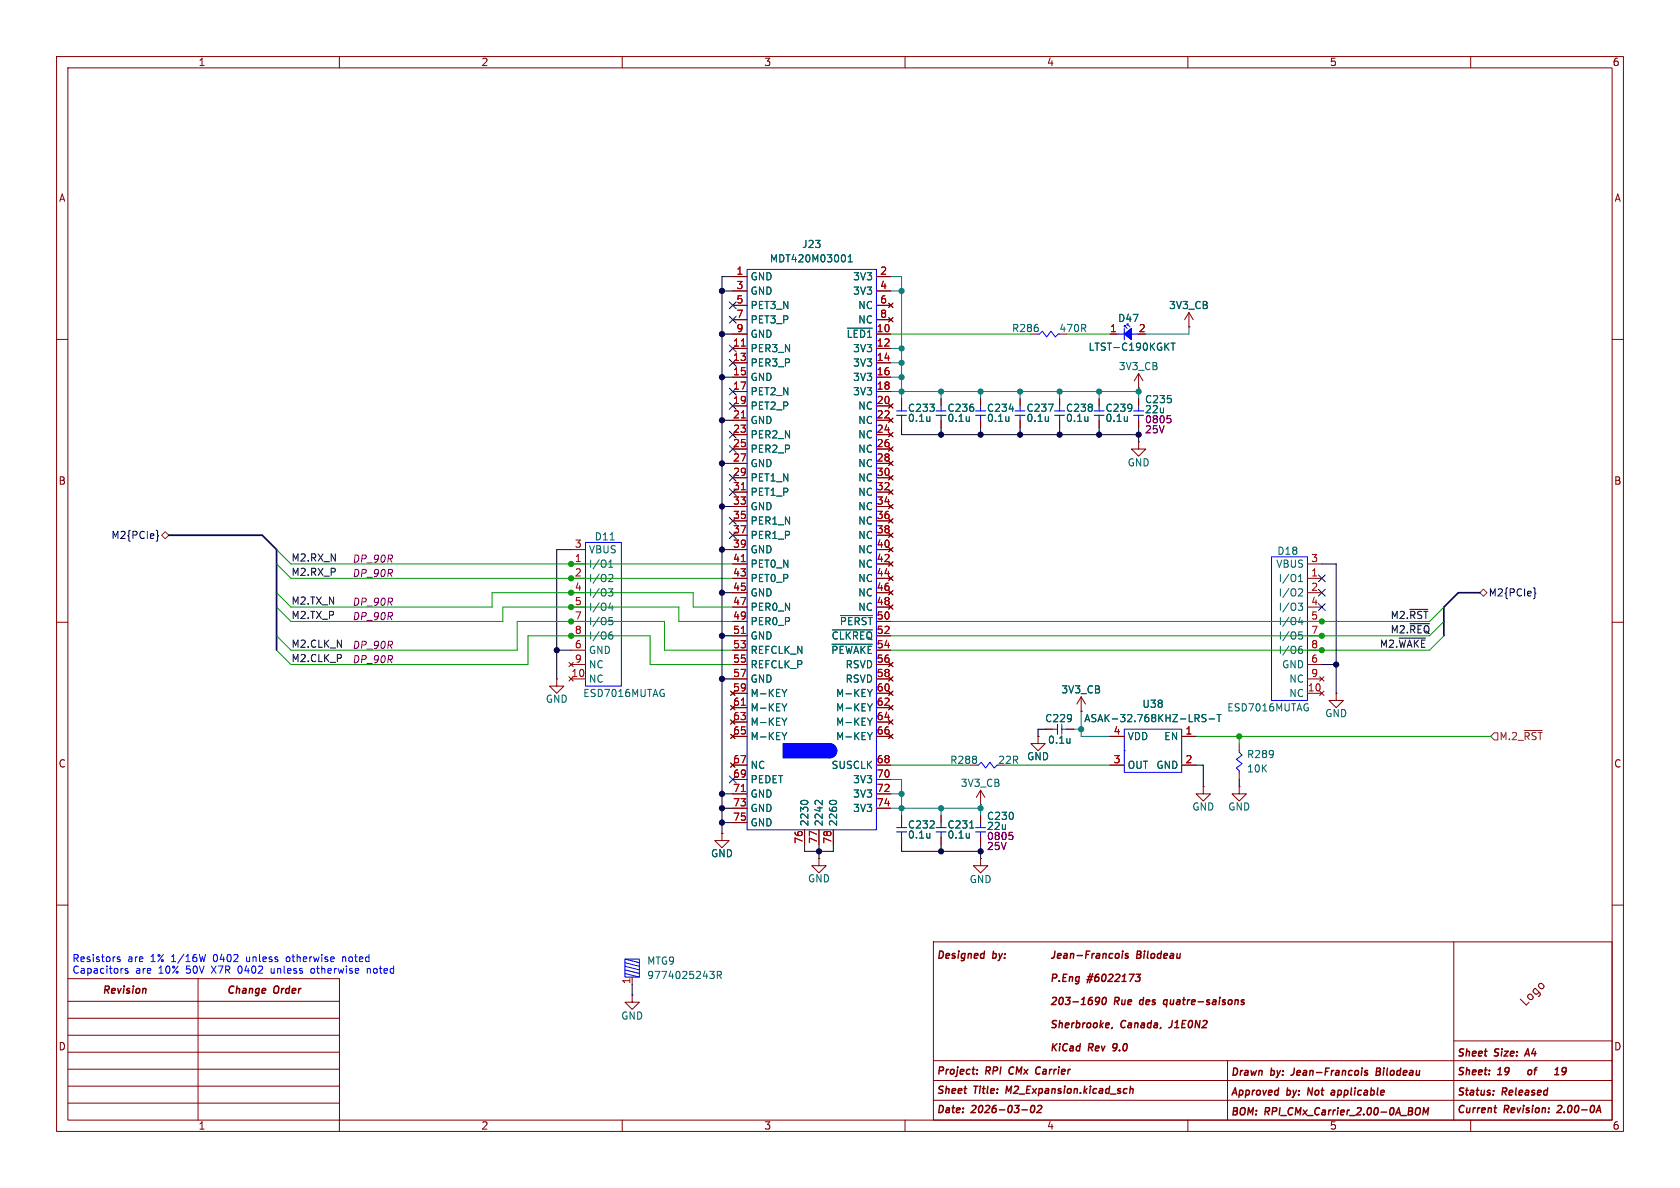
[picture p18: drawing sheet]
<svg xmlns="http://www.w3.org/2000/svg" width="297mm" height="210mm" viewBox="0 0 297 210" stroke-linecap="round" stroke-linejoin="round" font-family="sans-serif">
<defs><g id="words">
<text font-size="2.1" fill="#840000" x="269.7" y="178.2" transform="rotate(-45 269.7 178.2)">Logo</text>
<g font-size="1.8" fill="#840000">
<text x="35" y="11.9">1</text>
<text x="85" y="11.9">2</text>
<text x="135" y="11.9">3</text>
<text x="185" y="11.9">4</text>
<text x="235" y="11.9">5</text>
<text x="285" y="11.9">6</text>
<text x="10.3" y="35.9">A</text>
<text x="285.3" y="35.9">A</text>
<text x="10.3" y="85.9">B</text>
<text x="285.3" y="85.9">B</text>
<text x="10.3" y="135.9">C</text>
<text x="285.3" y="135.9">C</text>
<text x="18" y="176">Revision</text>
<text x="40" y="176">Change</text>
<text x="48.4" y="176">Order</text>
<text x="175.5" y="178">by: Jean-Francois</text>
<text x="206.2" y="178">P.Eng</text>
<text x="10.3" y="185.9">D</text>
<text x="285.3" y="185.9">D</text>
<text x="165.5" y="190.3">Project:</text>
<text x="174.3" y="190.3">RPI</text>
<text x="178.9" y="190.3">CMx</text>
<text x="184.1" y="190.3">Carrier</text>
<text x="217.5" y="190.5">Drawn</text>
<text x="224.7" y="190.5">by:</text>
<text x="228.9" y="190.5">Jean-Francois</text>
<text x="244.3" y="190.5">Bilodeau</text>
<text x="257.5" y="187.1">Sheet</text>
<text x="257.5" y="190.4">Sheet:</text>
<text x="264.2" y="187.1">Size:</text>
<text x="264.8" y="190.4">19</text>
<text x="270.3" y="187.1">A4</text>
<text x="271.7" y="190.4">of</text>
<text x="165.5" y="197.1">Date:</text>
<text x="165.5" y="193.7">Sheet</text>
<text x="171.8" y="197.1">2026-03-02</text>
<text x="172.2" y="193.7">Title:</text>
<text x="178.4" y="193.7">M2_Expansion.kicad_sch</text>
<text x="217.5" y="197.5">BOM:</text>
<text x="217.5" y="194">Approved</text>
<text x="223.6" y="197.5">RPI_CMx_Carrier_2.00-0A_BOM</text>
<text x="227.5" y="194">by:</text>
<text x="231.7" y="194">Not</text>
<text x="236.4" y="194">applicable</text>
<text x="257.5" y="197.1">Current</text>
<text x="257.5" y="194">Status:</text>
<text x="265.6" y="194">Released</text>
<text x="265.9" y="197.1">Revision:</text>
<text x="275.9" y="197.1">2.00-0A</text>
<text x="35" y="199.9">1</text>
<text x="85" y="199.9">2</text>
<text x="135" y="199.9">3</text>
<text x="185" y="199.9">4</text>
<text x="235" y="199.9">5</text>
<text x="285" y="199.9">6</text>
</g>
<g font-size="1.8" fill="#006464">
<text x="136" y="46.6">MDT420M03001</text>
<text x="141.7" y="44">J23</text>
<text x="132.6" y="49.8">GND</text>
<text x="132.6" y="52.3">GND</text>
<text x="150.7" y="49.8">3V3</text>
<text x="150.7" y="52.3">3V3</text>
<text x="132.6" y="54.8">PET3_N</text>
<text x="132.6" y="57.4">PET3_P</text>
<text x="132.6" y="59.9">GND</text>
<text x="149.6" y="59.9">~{LED1}</text>
<text x="151.6" y="54.8">NC</text>
<text x="151.6" y="57.4">NC</text>
<text x="178.8" y="58.9">R286</text>
<text x="187.2" y="58.9">470R</text>
<text x="197.6" y="57.1">D47</text>
<text x="206.6" y="54.8">3V3_CB</text>
<text x="132.6" y="62.5">PER3_N</text>
<text x="132.6" y="65">PER3_P</text>
<text x="150.7" y="62.5">3V3</text>
<text x="150.7" y="65">3V3</text>
<text x="192.3" y="62.2">LTST-C190KGKT</text>
<text x="197.7" y="65.6">3V3_CB</text>
<text x="132.6" y="67.5">GND</text>
<text x="132.6" y="70.1">PET2_N</text>
<text x="150.7" y="67.5">3V3</text>
<text x="150.7" y="70.1">3V3</text>
<text x="202.3" y="71.5">C235</text>
<text x="132.6" y="72.6">PET2_P</text>
<text x="132.6" y="75.2">GND</text>
<text x="132.6" y="77.7">PER2_N</text>
<text x="151.6" y="72.6">NC</text>
<text x="151.6" y="75.2">NC</text>
<text x="151.6" y="77.7">NC</text>
<text x="160.4" y="73">C233</text>
<text x="160.4" y="74.8">0.1u</text>
<text x="167.4" y="73">C236</text>
<text x="167.4" y="74.8">0.1u</text>
<text x="174.4" y="73">C234</text>
<text x="174.4" y="74.8">0.1u</text>
<text x="181.4" y="73">C237</text>
<text x="181.4" y="74.8">0.1u</text>
<text x="188.4" y="73">C238</text>
<text x="188.4" y="74.8">0.1u</text>
<text x="195.3" y="73">C239</text>
<text x="195.3" y="74.8">0.1u</text>
<text x="132.6" y="80.2">PER2_P</text>
<text x="132.6" y="82.8">GND</text>
<text x="151.6" y="80.2">NC</text>
<text x="151.6" y="82.8">NC</text>
<text x="199.3" y="82.7">GND</text>
<text x="132.6" y="85.3">PET1_N</text>
<text x="132.6" y="87.9">PET1_P</text>
<text x="151.6" y="85.3">NC</text>
<text x="151.6" y="87.9">NC</text>
<text x="105" y="95.7">D11</text>
<text x="132.6" y="90.4">GND</text>
<text x="132.6" y="92.9">PER1_N</text>
<text x="132.6" y="95.5">PER1_P</text>
<text x="151.6" y="90.4">NC</text>
<text x="151.6" y="92.9">NC</text>
<text x="151.6" y="95.5">NC</text>
<text x="104" y="98">VBUS</text>
<text x="104" y="100.6">I/O1</text>
<text x="132.6" y="100.6">PET0_N</text>
<text x="132.6" y="98">GND</text>
<text x="151.6" y="100.6">NC</text>
<text x="151.6" y="98">NC</text>
<text x="225.5" y="100.6">VBUS</text>
<text x="225.7" y="98.3">D18</text>
<text x="104" y="103.1">I/O2</text>
<text x="104" y="105.6">I/O3</text>
<text x="132.6" y="103.1">PET0_P</text>
<text x="132.6" y="105.6">GND</text>
<text x="151.6" y="103.1">NC</text>
<text x="151.6" y="105.6">NC</text>
<text x="226" y="103.1">I/O1</text>
<text x="226" y="105.6">I/O2</text>
<text x="104" y="108.2">I/O4</text>
<text x="104" y="110.7">I/O5</text>
<text x="104" y="113.3">I/O6</text>
<text x="132.6" y="108.2">PER0_N</text>
<text x="132.6" y="110.7">PER0_P</text>
<text x="132.6" y="113.3">GND</text>
<text x="146.9" y="113.3">~{CLKREQ}</text>
<text x="148.4" y="110.7">~{PERST}</text>
<text x="151.6" y="108.2">NC</text>
<text x="226" y="108.2">I/O3</text>
<text x="226" y="110.7">I/O4</text>
<text x="226" y="113.3">I/O5</text>
<text x="104" y="115.8">GND</text>
<text x="104" y="118.3">NC</text>
<text x="132.6" y="115.8">REFCLK_N</text>
<text x="132.6" y="118.3">REFCLK_P</text>
<text x="146.9" y="115.8">~{PEWAKE}</text>
<text x="149.4" y="118.3">RSVD</text>
<text x="226" y="115.8">I/O6</text>
<text x="226.6" y="118.3">GND</text>
<text x="96.4" y="124.4">GND</text>
<text x="103" y="123.4">ESD7016MUTAG</text>
<text x="104" y="120.9">NC</text>
<text x="132.6" y="120.9">GND</text>
<text x="132.6" y="123.4">M-KEY</text>
<text x="132.6" y="126">M-KEY</text>
<text x="147.7" y="123.4">M-KEY</text>
<text x="147.7" y="126">M-KEY</text>
<text x="149.4" y="120.9">RSVD</text>
<text x="187.5" y="122.8">3V3_CB</text>
<text x="201.9" y="125.3">U38</text>
<text x="216.9" y="126">ESD7016MUTAG</text>
<text x="227.8" y="120.9">NC</text>
<text x="227.8" y="123.4">NC</text>
<text x="132.6" y="128.5">M-KEY</text>
<text x="132.6" y="131">M-KEY</text>
<text x="147.7" y="128.5">M-KEY</text>
<text x="147.7" y="131">M-KEY</text>
<text x="184.7" y="127.9">C229</text>
<text x="185.2" y="131.7">0.1u</text>
<text x="191.6" y="127.9">ASAK-32.768KHZ-LRS-T</text>
<text x="199.3" y="131">VDD</text>
<text x="205.7" y="131">EN</text>
<text x="234.2" y="127">GND</text>
<text x="132.6" y="136.1">NC</text>
<text x="146.9" y="136.1">SUSCLK</text>
<text x="167.9" y="135.2">R288</text>
<text x="176.4" y="135.2">22R</text>
<text x="181.5" y="134.6">GND</text>
<text x="199.3" y="136.1">OUT</text>
<text x="204.3" y="136.1">GND</text>
<text x="220.4" y="134.2">R289</text>
<text x="220.4" y="136.8">10K</text>
<text x="132.6" y="138.7">PEDET</text>
<text x="132.6" y="141.2">GND</text>
<text x="132.6" y="143.7">GND</text>
<text x="150.7" y="138.7">3V3</text>
<text x="150.7" y="141.2">3V3</text>
<text x="150.7" y="143.7">3V3</text>
<text x="169.7" y="139.3">3V3_CB</text>
<text x="210.7" y="143.5">GND</text>
<text x="217" y="143.5">GND</text>
<text x="132.6" y="146.3">GND</text>
<text x="143.1" y="146.2" transform="rotate(-90 143.1 146.2)">2230</text>
<text x="145.6" y="146.2" transform="rotate(-90 145.6 146.2)">2242</text>
<text x="148.2" y="146.2" transform="rotate(-90 148.2 146.2)">2260</text>
<text x="160.4" y="146.7">C232</text>
<text x="160.4" y="148.4">0.1u</text>
<text x="167.4" y="146.7">C231</text>
<text x="167.4" y="148.4">0.1u</text>
<text x="174.4" y="145.1">C230</text>
<text x="125.6" y="151.7">GND</text>
<text x="142.7" y="156.2">GND</text>
<text x="171.3" y="156.3">GND</text>
<text x="114.3" y="170.7">MTG9</text>
<text x="114.3" y="173.3">9774025243R</text>
<text x="109.7" y="180.4">GND</text>
</g>
<g font-size="1.8" fill="#a90000">
<text x="130.1" y="48.6">1</text>
<text x="130.1" y="51.2">3</text>
<text x="130.1" y="53.7">5</text>
<text x="155.5" y="48.6">2</text>
<text x="155.5" y="51.2">4</text>
<text x="155.5" y="53.7">6</text>
<text x="130.1" y="56.3">7</text>
<text x="130.1" y="58.8">9</text>
<text x="154.9" y="58.8">10</text>
<text x="155.5" y="56.3">8</text>
<text x="196.1" y="58.8">1</text>
<text x="201.2" y="58.8">2</text>
<text x="129.5" y="61.3">11</text>
<text x="129.5" y="63.9">13</text>
<text x="154.9" y="61.3">12</text>
<text x="154.9" y="63.9">14</text>
<text x="129.5" y="66.4">15</text>
<text x="129.5" y="69">17</text>
<text x="129.5" y="71.5">19</text>
<text x="154.9" y="66.4">16</text>
<text x="154.9" y="69">18</text>
<text x="154.9" y="71.5">20</text>
<text x="129.5" y="74">21</text>
<text x="129.5" y="76.6">23</text>
<text x="154.9" y="74">22</text>
<text x="154.9" y="76.6">24</text>
<text x="129.5" y="79.1">25</text>
<text x="129.5" y="81.7">27</text>
<text x="154.9" y="79.1">26</text>
<text x="154.9" y="81.7">28</text>
<text x="129.5" y="84.2">29</text>
<text x="129.5" y="86.7">31</text>
<text x="129.5" y="89.3">33</text>
<text x="154.9" y="84.2">30</text>
<text x="154.9" y="86.7">32</text>
<text x="154.9" y="89.3">34</text>
<text x="129.5" y="91.8">35</text>
<text x="129.5" y="94.4">37</text>
<text x="154.9" y="91.8">36</text>
<text x="154.9" y="94.4">38</text>
<text x="101.5" y="96.9">3</text>
<text x="101.5" y="99.4">1</text>
<text x="101.5" y="102">2</text>
<text x="129.5" y="99.4">41</text>
<text x="129.5" y="102">43</text>
<text x="129.5" y="96.9">39</text>
<text x="154.9" y="99.4">42</text>
<text x="154.9" y="102">44</text>
<text x="154.9" y="96.9">40</text>
<text x="231.7" y="99.4">3</text>
<text x="231.7" y="102">1</text>
<text x="101.5" y="104.5">4</text>
<text x="101.5" y="107.1">5</text>
<text x="129.5" y="104.5">45</text>
<text x="129.5" y="107.1">47</text>
<text x="154.9" y="104.5">46</text>
<text x="154.9" y="107.1">48</text>
<text x="231.7" y="104.5">2</text>
<text x="231.7" y="107.1">4</text>
<text x="101.5" y="109.6">7</text>
<text x="101.5" y="112.1">8</text>
<text x="129.5" y="109.6">49</text>
<text x="129.5" y="112.1">51</text>
<text x="154.9" y="109.6">50</text>
<text x="154.9" y="112.1">52</text>
<text x="231.7" y="109.6">5</text>
<text x="231.7" y="112.1">7</text>
<text x="100.9" y="119.8">10</text>
<text x="101.5" y="114.7">6</text>
<text x="101.5" y="117.2">9</text>
<text x="129.5" y="114.7">53</text>
<text x="129.5" y="117.2">55</text>
<text x="129.5" y="119.8">57</text>
<text x="154.9" y="114.7">54</text>
<text x="154.9" y="117.2">56</text>
<text x="154.9" y="119.8">58</text>
<text x="231.7" y="114.7">8</text>
<text x="231.7" y="117.2">6</text>
<text x="231.7" y="119.8">9</text>
<text x="129.5" y="122.3">59</text>
<text x="129.5" y="124.8">61</text>
<text x="154.9" y="122.3">60</text>
<text x="154.9" y="124.8">62</text>
<text x="231.1" y="122.3">10</text>
<text x="129.5" y="127.4">63</text>
<text x="129.5" y="129.9">65</text>
<text x="154.9" y="127.4">64</text>
<text x="154.9" y="129.9">66</text>
<text x="196.8" y="129.9">4</text>
<text x="209.5" y="129.9">1</text>
<text x="129.5" y="135">67</text>
<text x="129.5" y="137.5">69</text>
<text x="154.9" y="135">68</text>
<text x="154.9" y="137.5">70</text>
<text x="196.8" y="135">3</text>
<text x="209.5" y="135">2</text>
<text x="129.5" y="140.1">71</text>
<text x="129.5" y="142.6">73</text>
<text x="154.9" y="140.1">72</text>
<text x="154.9" y="142.6">74</text>
<text x="129.5" y="145.2">75</text>
<text x="142" y="149.3" transform="rotate(-90 142 149.3)">76</text>
<text x="144.5" y="149.3" transform="rotate(-90 144.5 149.3)">77</text>
<text x="147.1" y="149.3" transform="rotate(-90 147.1 149.3)">78</text>
<text x="111.5" y="174.1" transform="rotate(-90 111.5 174.1)">1</text>
</g>
<g font-size="1.8" fill="#840084">
<text x="202.3" y="73.3">22u</text>
<text x="202.3" y="75">0805</text>
<text x="202.3" y="76.8">25V</text>
<text x="62.2" y="99.7">DP_90R</text>
<text x="62.2" y="107.3">DP_90R</text>
<text x="62.2" y="102.2">DP_90R</text>
<text x="62.2" y="109.8">DP_90R</text>
<text x="62.2" y="117.4">DP_90R</text>
<text x="62.2" y="114.9">DP_90R</text>
<text x="174.4" y="146.9">22u</text>
<text x="174.4" y="148.7">0805</text>
<text x="174.4" y="150.5">25V</text>
</g>
<g font-size="1.8" fill="#000084">
<text x="19.6" y="95.5">M2{PCIe}</text>
<text x="263.1" y="105.6">M2{PCIe}</text>
</g>
<g font-size="1.8" fill="#0f0f0f">
<text x="51.4" y="99.3">M2.RX_N</text>
<text x="51.4" y="101.9">M2.RX_P</text>
<text x="51.4" y="107">M2.TX_N</text>
<text x="51.4" y="109.5">M2.TX_P</text>
<text x="245.7" y="112">M2.~{REQ}</text>
<text x="245.7" y="109.5">M2.~{RST}</text>
<text x="51.4" y="117.1">M2.CLK_P</text>
<text x="51.4" y="114.6">M2.CLK_N</text>
<text x="243.8" y="114.6">M2.~{WAKE}</text>
</g>
<text font-size="1.8" fill="#725600" x="265" y="131">M.2_~{RST}</text>
<g font-size="1.8" fill="#0000c2">
<text x="12.7" y="170.3">Resistors</text>
<text x="12.7" y="172.3">Capacitors</text>
<text x="22.6" y="170.3">are</text>
<text x="24" y="172.3">are</text>
<text x="26.8" y="170.3">1%</text>
<text x="28.2" y="172.3">10%</text>
<text x="30.6" y="170.3">1/16W</text>
<text x="33.2" y="172.3">50V</text>
<text x="37.9" y="172.3">X7R</text>
<text x="38.2" y="170.3">0402</text>
<text x="42.7" y="172.3">0402</text>
<text x="44.2" y="170.3">unless</text>
<text x="48.8" y="172.3">unless</text>
<text x="51.5" y="170.3">otherwise</text>
<text x="56" y="172.3">otherwise</text>
<text x="61.6" y="170.3">noted</text>
<text x="66.2" y="172.3">noted</text>
</g>
</g></defs>
<g fill="none" stroke="#840000" stroke-width=".18">
<path d="M10 10h277v190h-277zM12 12h273v186h-273zM60 10v2M110 10v2M160 10v2M210 10v2M260 10v2M129.5 48.9h2.6M129.5 51.4h2.6M129.5 54h2.6M129.5 56.5h2.6M129.5 59.1h2.6"/>
<path d="M154.9 48.9h2.6M154.9 51.4h2.6M154.9 54h2.6M154.9 56.5h2.6M154.9 59.1h2.6M157.1 53.6l.8 .8M157.1 56.1l.8 .8M157.9 53.6l-.8 .8M157.9 56.1l-.8 .8M196.2 59.1h1.3M210.2 57.8h.1M210.2 55.2l-.8 1.3"/>
<path d="M210.2 55.2l.7 1.3M210.2 55.2v2.6M10 60h2M129.5 61.6h2.6M129.5 64.1h2.6M129.5 66.7h2.6M129.5 69.2h2.6M129.5 71.8h2.6M129.5 74.3h2.6M129.5 76.8h2.6M129.5 79.4h2.6M154.9 61.6h2.6"/>
<path d="M154.9 64.1h2.6M154.9 66.7h2.6M154.9 69.2h2.6M154.9 71.8h2.6M154.9 74.3h2.6M154.9 76.8h2.6M154.9 79.4h2.6M157.1 71.4l.8 .7M157.1 73.9l.8 .8M157.1 76.5l.8 .7M157.1 79l.8 .8M157.9 71.4l-.8 .7"/>
<path d="M157.9 73.9l-.8 .8M157.9 76.5l-.8 .7M157.9 79l-.8 .8M159.4 70.5v1.3M159.4 74.3v1.3M166.4 70.5v1.3M166.4 74.3v1.3M173.4 70.5v1.3M173.4 74.3v1.3M180.3 70.5v1.3M180.3 74.3v1.3M187.3 70.5v1.3"/>
<path d="M187.3 74.3v1.3M194.3 70.5v1.3M194.3 74.3v1.3M201.3 78.1v1.3h-1.3l1.3 1.2 1.3-1.2h-1.3M201.3 78.1h.1M201.3 68.6h.1M201.3 66l-.8 1.3M201.3 66l.8 1.3M201.3 66v2.6M201.3 70.5v1.3M201.3 74.3v1.3M285 60h2"/>
<path d="M101 97.2h2.5M101 99.7h2.5M129.5 97.2h2.6M129.5 99.7h2.6M129.5 81.9h2.6M129.5 84.5h2.6M129.5 87h2.6M129.5 89.5h2.6M129.5 92.1h2.6M129.5 94.6h2.6M154.9 97.2h2.6M154.9 99.7h2.6"/>
<path d="M154.9 81.9h2.6M154.9 84.5h2.6M154.9 87h2.6M154.9 89.5h2.6M154.9 92.1h2.6M154.9 94.6h2.6M157.1 99.3l.8 .8M157.1 81.5l.8 .8M157.1 84.1l.8 .7M157.1 86.6l.8 .8M157.1 89.2l.8 .7M157.1 91.7l.8 .8"/>
<path d="M157.1 94.2l.8 .8M157.1 96.8l.8 .7M157.9 99.3l-.8 .8M157.9 81.5l-.8 .8M157.9 84.1l-.8 .7M157.9 86.6l-.8 .8M157.9 89.2l-.8 .7M157.9 91.7l-.8 .8M157.9 94.2l-.8 .8M157.9 96.8l-.8 .7M231.1 99.7h2.6M10 110h2"/>
<path d="M100.6 117.1l.7 .8M101 102.2h2.5M101 104.8h2.5M101 107.3h2.5M101 109.9h2.5M101 112.4h2.5M101 114.9h2.5M101 117.5h2.5M101.3 117.1l-.7 .8M129.5 102.2h2.6M129.5 104.8h2.6M129.5 107.3h2.6"/>
<path d="M129.5 109.9h2.6M129.5 112.4h2.6M129.5 114.9h2.6M129.5 117.5h2.6M154.9 102.2h2.6M154.9 104.8h2.6M154.9 107.3h2.6M154.9 109.9h2.6M154.9 112.4h2.6M154.9 114.9h2.6M154.9 117.5h2.6M157.1 101.9l.8 .7"/>
<path d="M157.1 104.4l.8 .8M157.1 106.9l.8 .8M157.1 117.1l.8 .8M157.1 119.6l.8 .8M157.9 101.9l-.8 .7M157.9 104.4l-.8 .8M157.9 106.9l-.8 .8M157.9 117.1l-.8 .8M157.9 119.6l-.8 .8M231.1 102.2h2.6M231.1 104.8h2.6M231.1 107.3h2.6"/>
<path d="M231.1 109.9h2.6M231.1 112.4h2.6M231.1 114.9h2.6M231.1 117.5h2.6M233.3 119.6l.8 .8M234.1 119.6l-.8 .8M285 110h2M98.4 120v1.3h1.3l-1.3 1.3-1.2-1.3h1.2M98.4 120h.1M101 120h2.5M129.5 130.2h2.6M129.5 135.3h2.6"/>
<path d="M129.5 120h2.6M129.5 122.6h2.6M129.5 125.1h2.6M129.5 127.6h2.6M129.5 137.8h2.6M154.9 130.2h2.6M154.9 135.3h2.6M154.9 120h2.6M154.9 122.6h2.6M154.9 125.1h2.6M154.9 127.6h2.6M154.9 137.8h2.6"/>
<path d="M157.1 122.2l.8 .7M157.1 124.7l.8 .8M157.1 127.3l.8 .7M157.1 129.8l.8 .8M157.9 122.2l-.8 .7M157.9 124.7l-.8 .8M157.9 127.3l-.8 .7M157.9 129.8l-.8 .8M171.4 135.3h1.3M173.4 139.7v2.5M173.4 139.7l-.8 1.3M173.4 139.7l.7 1.3"/>
<path d="M183.5 130.2v1.2h1.3l-1.3 1.3-1.3-1.3h1.3M183.5 130.2h.1M184.8 128.9h1.3M188.6 128.9h1.3M191.1 125.7h.1M191.1 123.2l-.7 1.3M191.1 123.2l.8 1.3M191.1 123.2v2.5M196.2 130.2h2.6M196.2 135.3h2.6M208.9 130.2h2.6M208.9 135.3h2.6"/>
<path d="M212.7 139.1v1.2h1.3l-1.3 1.3-1.2-1.3h1.2M212.7 139.1h.1M219.1 139.1v1.2h-1.3l1.3 1.3 1.2-1.3h-1.2M219.1 139.1h.1M219.1 131.4v1.3M219.1 136.5v1.3M231.1 120h2.6M231.1 122.6h2.6M233.3 122.2l.8 .7M234.1 122.2l-.8 .7M236.2 122.6v1.2h-1.3l1.3 1.3 1.3-1.3h-1.3M236.2 122.6h.1"/>
<path d="M127.6 147.3v1.3h1.3l-1.3 1.3-1.2-1.3h1.2M127.6 147.3h.1M129.5 140.3h2.6M129.5 142.9h2.6M129.5 145.4h2.6M142.2 146.7v2.5M144.8 151.8v1.2h1.2l-1.2 1.3-1.3-1.3h1.3M144.8 151.8h.1M144.8 146.7v2.5M147.3 146.7v2.5M154.9 140.3h2.6M154.9 142.9h2.6"/>
<path d="M159.4 144.1v1.3M159.4 148v1.2M166.4 144.1v1.3M166.4 148v1.2M173.4 151.8v1.2h-1.3l1.3 1.3 1.2-1.3h-1.2M173.4 151.8h.1M173.4 142.2h.1M173.4 144.1v1.3M173.4 148v1.2M10 160h2M12 173h48v27M12 177h48"/>
<path d="M35 173v25M111.8 175.9v1.3h-1.3l1.3 1.2 1.2-1.2h-1.2M111.8 175.9h.1M111.8 172.7v1.3M165 166.5h120v31.5h-120zM257 166.5v31.5M285 160h2M12 180h48M12 183h48M12 186h48M12 189h48M12 192h48"/>
<path d="M12 195h48M110 198v2M160 198v2M165 194.5h120M165 191h120M165 187.5h120M210 198v2M217 187.5v10.5M257 184h28M260 198v2"/>
</g>
<g fill="none" stroke="#840000" stroke-width=".25">
<path d="M166.1 168.1a.63 .63 0 0 1 .7 .5 .63 .63 0 0 1-.3 .7l-.5 .1zM167.2 169l.7-.1-.1-.3h-.3l-.2 .1v.6h.4M168.9 168.6h-.3l-.3 .2 .5 .2v.3h-.5M169.5 168.6l-.1 .8M169.5 168.1v.2M170.6 168.6h-.5l-.2 .6 .2 .2 .4-.1M170.6 168.6l-.1 1-.3 .2h-.3M171.2 168.7l.2-.1h.3v.8M171.2 168.6l-.1 .8M172.3 169l.6-.1-.1-.3h-.3l-.2 .1v.6h.5M174 168.6h-.5l-.2 .6 .2 .2 .4-.1M174.1 168.1l-.2 1.3"/>
<path d="M175.6 168.6h.5v.6l-.3 .2-.3-.1M175.6 168.1l-.1 1.3M176.6 168.6l.2 .8M176.8 169.4l-.4 .4M177.2 168.6l-.4 .8M177.6 169.3v.1M177.7 168.6v.1M186.1 172.9l.6-.1 .1-.2v-.3l-.2-.1h-.4l-.2 1.3M186.5 168.1l-.2 1.1-.4 .2M187 169l.6-.1-.1-.3h-.3l-.2 .1v.6h.5M187.3 173.4v.1M188 172.8h.4"/>
<path d="M188.1 168.6h.5v.8M188.6 172.2h-.6l-.1 1.3h.6M188.7 168.9h-.5l-.2 .2 .2 .3 .4-.1M189.1 172.8l.2-.2 .3 .1v.8M189.1 172.6l-.1 .9M189.3 168.7l.2-.1h.3l-.1 .8M189.3 168.6l-.1 .8M190.4 168.9h1M190.8 172.7h-.5l-.2 .5 .2 .3 .4-.1M190.8 172.6l-.1 1.1-.3 .2h-.3M191.1 177.6h.8M191.2 176.7l.5-.4-.2 1.3"/>
<path d="M192 168.7h.4M192.1 173.2h.9M192.3 172.6h.9M192.7 168.1h-.6l-.2 1.3M192.8 172.1l-.6 1.6M193.1 176.3l-.4 .1a.88 .88 0 0 0-.1 1.2l.4-.1 .1-.5-.2-.2h-.2l-.3 .2M193.1 168.6l-.1 .8M193.2 172.1l-.6 1.6M193.5 168.6l-.4 .2M193.9 168.6h.5l-.1 .8M194.3 172.2l-.4 .1a.88 .88 0 0 0-.2 1.2l.5-.1 .1-.5-.2-.2h-.3l-.2 .2M194.4 176.9l-.3 .2h-.2l-.3-.2 .1-.3 .3-.3h.2l.2 .3a.96 .96 0 0 1-.5 1h-.2"/>
<path d="M194.4 168.9h-.4l-.2 .2 .1 .3 .4-.1M195 172.3l.3-.1a.75 .75 0 0 1-.3 1.3l-.2-.1v-.4zM195 176.4l.3-.1a.75 .75 0 0 1-.2 1.3l-.2-.1-.1-.4zM195 168.7l.2-.1h.3v.8M195 168.6l-.1 .8M196.1 172.3l.5-.1 .1 .1v.3l-.9 .9h.8M196.7 168.6h-.4l-.2 .6 .2 .2 .3-.1M197.1 177l.6-.1 .1-.2v-.3l-.2-.1h-.4l-.2 1.3M197.3 172.3l.5-.1 .1 .1 .1 .3-.9 .9h.7M197.3 168.7l.2-.1 .3 .1v.5l-.1 .1-.3 .1-.2-.1zM197.4 177l.3 .6M198.3 173.5h.8"/>
<path d="M198.4 176.7l-.1 .8 .3 .1 .2-.1M198.4 168.6l-.1 .8M198.4 172.6l.5-.4-.2 1.3M198.5 168.1v.2M198.9 176.7l-.1 .9M199.4 177.2l.6-.2v-.2l-.4-.1-.2 .2v.6h.5M199.5 168.6h-.3l-.3 .2 .5 .2v.3h-.5M199.6 172.2h.9l-.7 1.3M200.8 172.2h.8l-.5 .5 .4 .1-.1 .6-.2 .1-.5-.1M201 168.7h.4M201.1 168.1h.4l.2 .3-.3 .3 .3 .2v.3l-.3 .2h-.5zM202.1 176.8h-.5l-.2 .5 .3 .3 .3-.1"/>
<path d="M202.2 176.3l-.2 1.3M202.3 168.6l-.1 .8M202.4 168.1l-.1 .2M202.6 177.2l.6-.2v-.2l-.4-.1-.2 .2v.6h.5M203 168.1l-.2 1.1 .2 .2M203.6 168.7l.2-.1 .3 .1v.5l-.1 .1-.3 .1-.2-.1zM204.2 176.8l-.3-.1-.2 .3 .5 .2-.1 .3h-.4M205.3 168.6h-.5l-.2 .6 .2 .2 .4-.1M205.3 168.1l-.1 1.3M205.8 169l.6-.1v-.3h-.4l-.2 .1v.6h.5M207 168.6h.4v.8M207.5 168.9h-.5l-.2 .2 .2 .3 .4-.1"/>
<path d="M208.1 168.6v.7l.3 .1 .2-.1M208.7 168.6l-.2 .8M211.8 177.1h1M213.8 176.8l-.2-.1-.3 .3 .5 .2v.3h-.5M214.5 176.8h.4v.8M215 177l-.5 .1-.2 .2 .2 .3 .4-.1M215.6 176.7l-.1 .9M215.7 176.3l-.1 .1M216.6 176.8l-.3-.1-.2 .3 .5 .2-.1 .3h-.4M217.2 176.9l.2-.2 .4 .2v.4l-.2 .2-.3 .1-.1-.1zM218.4 176.9l.2-.2 .3 .1-.1 .8M218.4 176.7l-.1 .9"/>
<path d="M220 176.8l-.3-.1-.2 .3 .4 .2v.3h-.5M172.7 189.8v.1M172.8 189.1v.1M178 192l-.2 1.3M178.6 188.8l-.2 .5 .2 .5M180.7 196.2h.9M182.4 195.5l.3-.1a.75 .75 0 0 1-.3 1.3l-.2-.1v-.4zM183.3 189.8h.5M183.5 195.5l.5-.1 .1 .1 .1 .3-.9 .9h.7M183.7 188.6l-.3 .1M186.2 184.5l-.2 1.3M186.3 185l.4 .8"/>
<path d="M186.8 180.5l-.5-.1-.2 .1v.4l.5 .2 .1 .3-.3 .3-.5-.1M186.9 184.5l-.8 .7M187.3 180.9l.2-.1 .3 .1-.1 .8M187.4 180.4l-.2 1.3M187.4 184.9l-.1 .9M187.4 184.5v.1M188.3 181.2l.7-.1-.1-.2-.3-.1-.2 .2v.6h.4M188.7 184.6a.61 .61 0 0 0-.8 .4 .61 .61 0 0 0 .5 .8l.2-.2M189.2 185h.5v.8M189.5 180.8l-.1 .9M189.7 185.2l-.4 .1-.2 .2 .2 .3 .4-.1M189.9 180.8l-.4 .3"/>
<path d="M190.3 180.9h.5l.1 .5-.3 .3-.4-.1M190.4 180.4l-.2 1.3M190.9 185h-.5l-.1 .5 .2 .3 .3-.1M191 184.5l-.2 1.3M191.5 180.8l-.1 .9M191.8 180.8l-.3 .3M192.3 180.9l.1-.1 .4 .1v.5l-.1 .2-.4 .1-.1-.2zM192.5 185.2l.6-.1 .1-.2v-.3l-.2-.1h-.4l-.2 1.3M192.8 185.2l.3 .6M193.4 180.9l.2-.1 .3 .1v.5l-.1 .2-.3 .1-.2-.2zM193.7 185.3l.6-.1v-.2l-.4-.1-.2 .2v.6h.5M194.6 180.4l-.1 1.3"/>
<path d="M194.6 181.2l.3 .5M194.7 184.9l.2 .9 .5-.9M195 180.8l-.5 .5M195.5 181.2l.6-.1v-.2l-.4-.1-.2 .2v.6h.5M196.6 181.6l-.1 .2M197.5 185l-.3 .3h-.3l-.2-.3 .1-.3 .2-.2h.3l.2 .2a.96 .96 0 0 1-.5 1.1h-.2M197.9 185.6v.2M198.7 184.6l.3-.1a.75 .75 0 0 1-.2 1.3l-.2-.2-.1-.3zM199 180.5a.61 .61 0 0 0-.8 .4 .61 .61 0 0 0 .4 .8l.3-.2M199.5 180.9h.5v.8M200 181.1l-.4 .1-.2 .2 .1 .3 .5-.1M200.7 180.9l.2-.1 .2 .1v.8"/>
<path d="M200.7 180.8l-.1 .9M201.8 180.9h.5v.8M202.3 181.1l-.4 .1-.2 .2 .1 .3 .5-.1M203.5 180.9h-.5l-.2 .5 .2 .3 .4-.1M203.6 180.4l-.2 1.3M204.1 180.9h.5v.8M204.6 181.1l-.4 .1-.2 .2 .1 .3 .5-.1M205.2 181.6l-.1 .2M207.3 180.4l-.2 1.1-.5 .2M207.6 181.7h.8M207.8 180.8l.4-.4-.2 1.3M209 181h.4"/>
<path d="M209.7 180.4h-.6l-.2 1.3h.6M210.3 180.5l.3-.1a.75 .75 0 0 1-.3 1.3l-.2-.2v-.3zM212.2 180.4l-.2 1.3-.6-1.3-.1 1.3M212.7 180.5l.5-.1 .1 .1 .1 .3-.9 .9h.8M228.5 190l-.3 .1M231.3 192.3l-.1 1.3M235.3 193.5h.6M235.4 192.8h.5M235.9 193l-.5 .2M241.4 189.7h.3l.1 .2-.2 .2h-.3M241.5 189.2l.3 .1M243.3 189.4h.5"/>
<path d="M243.8 189.4l.1 .1M243.8 188.8h-.4l-.1 1.3 .6-.1M243.9 189.4h-.1M251.5 197.1l.2-1.3 .3 .9 .5-.9-.1 1.3M270.1 185.4l-.6 1.3M270.2 189.3l.2-.2 .4 .2v.4l-.2 .2-.3 .1-.2-.1zM271.2 189.1h.5M274.8 190h.8M275 189.1l.4-.4-.2 1.3M276 196l-.8 .7h.8M276.9 189.3l-.3 .2h-.3l-.2-.2 .1-.3 .2-.3h.3l.2 .3a.96 .96 0 0 1-.5 1h-.2M282.3 196.3h.6"/>
<path d="M282.7 195.4l.3 1.3"/>
</g>
<g fill="none" stroke="#00f" stroke-width=".18">
<path d="M132.1 47.6h22.8v99.1h-22.8zM183.5 59.1h.3l.5-.6 .7 1.1 .8-1.1 .8 1.1 .5-.5M198.8 58.8v1.3M198.8 58v1.1h-1.3M198.8 57.8v-.3l.5 .5M199.3 57.3l.5 .5M200 59.1h1M158.5 73.4h1.8M158.5 72.6h1.8M159.4 71.8v.8M159.4 73.4v.9M165.5 73.4h1.8"/>
<path d="M165.5 72.6h1.8M166.4 71.8v.8M166.4 73.4v.9M172.5 73.4h1.7M172.5 72.6h1.7M173.4 71.8v.8M173.4 73.4v.9M179.5 73.4h1.7M179.5 72.6h1.7M180.3 71.8v.8M180.3 73.4v.9M186.4 73.4h1.8"/>
<path d="M186.4 72.6h1.8M187.3 71.8v.8M187.3 73.4v.9M193.4 73.4h1.8M193.4 72.6h1.8M194.3 71.8v.8M194.3 73.4v.9M200.4 73.4h1.8M200.4 72.6h1.8M201.3 71.8v.8M201.3 73.4v.9M103.5 95.9h6.4v25.4h-6.4z"/>
<path d="M224.8 98.4h6.3v25.4h-6.3zM172.7 135.3h.3l.5-.6 .7 1.1 .8-1.1 .8 1.1 .5-.5M186.1 128.9h.8M186.9 128v1.8M187.7 128v1.8M187.7 128.9h.9M198.8 128.9h10.1v7.6h-10.1zM198.8 132.7h.1M219.1 132.7v.3l.5 .5-1 .7 1 .8-1 .8 .5 .5v.2M158.5 147.1h1.8M158.5 146.3h1.8M159.4 145.4v.9"/>
<path d="M159.4 147.1v.9M165.5 147.1h1.8M165.5 146.3h1.8M166.4 145.4v.9M166.4 147.1v.9M172.5 147.1h1.7M172.5 146.3h1.7M173.4 145.4v.9M173.4 147.1v.9M110.5 169.5h2.5v3.2h-2.5zM110.5 169.5l2.5 .7M110.5 170.2l2.5 .6"/>
<path d="M110.5 170.8l2.5 .7M110.5 171.5l2.5 .6M110.5 172.1l2.5 .6"/>
</g>
<g fill="none" stroke="#006464" stroke-width=".18">
<path d="M149.4 45.3v.8M149.8 58h4.4M150 46.3h.7M150 45.4l.3-.4v1.3M164.4 73.6v.9M164.4 74.4h-.1M171.4 73.6v.9M171.4 74.4h-.1M178.4 73.6v.9M178.4 74.4h-.1M178.4 72.3h.8M185.3 71.4h.9l-.6 1.3"/>
<path d="M185.3 73.6v.9M185.3 74.4h.1M192.3 73.6v.9M192.3 74.4h.1M199.3 73.6v.9M199.3 74.4h-.1M207 60.7h.7M207.4 60.7v1.2M107.6 99.4l.4-.4v1.3M107.9 95.4h.7M107.6 104.1h.7l-.4 .5 .4 .1v.4l-.2 .3h-.4M107.6 100.3h.7"/>
<path d="M107.7 109.2h.6M107.8 101.5l.4 .1 .1 .3-.7 .9h.7M107.8 109.6h.3l.2 .3v.4l-.5 .1M107.9 112.2h.2l.2 .2v.5l-.4 .1M107.9 106.6l-.3 .9h.8M108.2 107v.9M108.2 111.7l-.3 .1M147.1 113.9h7.1M147.1 111.4h7.1M148.6 108.8h5.6M229.5 106.6h.8l-.4 .5 .3 .1 .1 .5-.3 .2h-.3M229.6 102.8h.7"/>
<path d="M229.6 101.9l.3-.4v1.3M229.6 111.7h.6M229.7 104.1h.5l.1 .3-.8 1h.8M229.7 112.2h.3l.3 .2-.1 .5-.5 .1M229.8 114.7h.2l.3 .3-.1 .4-.4 .1M229.9 109.1l-.3 .9h.8M230.2 109.6v.8M230.2 114.2l-.4 .1M139.1 121.9l-.4 .6M139.1 124.4l-.4 .7M139.1 126.9l-.4 .7M139.1 129.5l-.4 .6"/>
<path d="M154.2 121.9l-.4 .6M154.2 124.4l-.4 .7M154.2 126.9l-.4 .7M154.2 129.5l-.4 .6M189.1 130.5v.9M189.1 131.3h.1M213.2 126.4l-.5-.1-.2 .1v.4l.6 .2 .1 .3-.2 .3-.5-.1M213.8 127.1h.9M215.1 126.3h.8M215.5 126.3v1.3M141.5 141.8a.79 .79 0 0 1 1.3 0M145.4 141.5v.8l-.8-.8h-.3l-.2 .2"/>
<path d="M146.6 141.8a.79 .79 0 0 1 1.3 0M164.4 147.3v.9M164.4 148l-.1 .1M171.4 147.3v.9M171.4 148l-.1 .1M171.4 146.4h.8M125.5 171.7h.8l-.5 .5 .4 .1 .1 .4-.3 .3h-.3M126.8 172.4l.6-.1 .1-.2v-.3l-.7-.1v1.3M127.1 172.4l.4 .6"/>
</g>
<path d="M206.4 73.5h.6M206.8 74l.2 .2v.3l-.2 .2M178.4 147.1h.6M178.8 147.6l.3 .3v.3l-.3 .2" fill="none" stroke="#840084" stroke-width=".18"/>
<g fill="#00f" stroke="#00f" stroke-width=".18">
<path d="M138.4 131.4h8.3v2.6h-8.3z"/>
<path d="M146.7 131.4a1.27 1.27 0 0 1 1.3 1.3h-1.3z"/>
<path d="M146.7 132.7h1.3a1.27 1.27 0 0 1-1.3 1.3z"/>
<path d="M198.8 59.1l1.2-1.1v2.1z"/>
</g>
<path d="M131.1 61.2h.7M131.1 73.9h.7M131.1 99.3h.7M131.1 86.6h.7M131.1 112h.7M131.1 124.7h.7M131.1 139.9h.7" fill="none" stroke="#a90000" stroke-width=".18"/>
<g fill="none" stroke="#000084" stroke-width=".18">
<path d="M128.9 55.9l1.2 1.2M128.9 53.4l1.2 1.2M130.1 55.9l-1.2 1.2M130.1 53.4l-1.2 1.2M128.9 63.5l1.2 1.2M128.9 76.2l1.2 1.2M128.9 78.8l1.2 1.2M128.9 61l1.2 1.2M128.9 71.1l1.2 1.3M128.9 68.6l1.2 1.2M130.1 63.5l-1.2 1.2M130.1 76.2l-1.2 1.2"/>
<path d="M130.1 78.8l-1.2 1.2M130.1 61l-1.2 1.2M130.1 71.1l-1.2 1.3M130.1 68.6l-1.2 1.2M27.7 93.7l.2 .2v.6l.1 .2-.1 .2v.6l-.2 .2M128.9 91.5l1.2 1.2M128.9 86.4l1.2 1.2M128.9 94l1.2 1.2M128.9 83.8l1.2 1.3M130.1 91.5l-1.2 1.2M130.1 86.4l-1.2 1.2M130.1 94l-1.2 1.2"/>
<path d="M130.1 83.8l-1.2 1.3M233.1 104.2l1.2 1.2M233.1 101.6l1.2 1.2M233.1 106.7l1.2 1.2M234.3 104.2l-1.2 1.2M234.3 101.6l-1.2 1.2M234.3 106.7l-1.2 1.2M271.2 103.9l.1 .2v.6l.2 .2-.2 .2v.6l-.1 .1M128.9 137.2l1.2 1.2M130.1 137.2l-1.2 1.2"/>
</g>
<path d="M29.2 94l.6 .6-.6 .7-.6-.7zM261.6 104.8l.7-.7 .6 .7-.6 .6zM263.5 130.2l.7-.7h.6v1.3h-.6zM269.4 129.1h3.2" fill="none" stroke="#725600" stroke-width=".18"/>
<path d="M247.3 112.8h4.7M249.2 110.3h3.5M249.2 107.7h3.2" fill="none" stroke="#0f0f0f" stroke-width=".18"/>
<path d="M29.8 94.6h16.6l2.5 2.6v17.7M261.6 104.8h-3.8l-2.5 2.5v5.1" fill="none" stroke="#000084" stroke-width=".3"/>
<g fill="none" stroke="#000" stroke-width=".18">
<path d="M127.6 51.4h1.9M127.6 59.1h1.9M129.5 48.9h-1.9v98.4M127.6 66.7h1.9M127.6 74.3h1.9M159.4 75.6v1.2h41.9M166.4 75.6v1.2M173.4 75.6v1.2M180.3 75.6v1.2M187.3 75.6v1.2M194.3 75.6v1.2M201.3 75.6v2.5"/>
<path d="M101 97.2h-2.6v22.8M127.6 97.2h1.9M127.6 89.5h1.9M127.6 81.9h1.9M233.7 99.7h2.5v22.9M98.4 114.9h2.6M127.6 112.4h1.9M127.6 104.8h1.9M233.7 117.5h2.5M127.6 120h1.9M184.8 128.9h-1.3v1.3M211.5 135.3h1.2v3.8"/>
<path d="M219.1 137.8v1.3M127.6 145.4h1.9M127.6 142.9h1.9M127.6 140.3h1.9M142.2 149.2v1.3h5.1v-1.3M144.8 149.2v2.6M159.4 149.2v1.3h14M166.4 149.2v1.3M173.4 149.2v2.6M111.8 174v1.9"/>
</g>
<g fill="none" stroke="#009600" stroke-width=".18">
<path d="M157.5 59.1h24.7M188.6 59.1h7.6M48.9 99.7l2.5 2.5h78.1M48.9 97.2l2.5 2.5h78.1M48.9 107.3l2.5 2.6h37.5v-2.6h31.1v2.6h9.5M48.9 112.4l2.5 2.5h40v-5h26.1v5h12M48.9 104.8l2.5 2.5h35.6v-2.5h35.6v2.5h6.9M48.9 114.9l2.5 2.6h41.9v-5.1h21.6v5.1h14.6M255.3 107.3l-2.6 2.6h-95.2M255.3 112.4l-2.6 2.5h-95.2M255.3 109.9l-2.6 2.5h-95.2M157.5 135.3h13.9"/>
<path d="M177.8 135.3h18.4M211.5 130.2h52M219.1 130.2v1.2"/>
</g>
<g fill="none" stroke="#008484" stroke-width=".18">
<path d="M157.5 48.9h1.9v21.6M157.5 51.4h1.9M210.2 57.8v1.3h-7.6M157.5 69.2h43.8M157.5 64.1h1.9M157.5 61.6h1.9M157.5 66.7h1.9M166.4 69.2v1.3M173.4 69.2v1.3M180.3 69.2v1.3M187.3 69.2v1.3M194.3 69.2v1.3"/>
<path d="M201.3 68.6v1.9M157.5 137.8h1.9v6.3M189.9 128.9h1.2M191.1 125.7v4.5h5.1M157.5 142.9h15.9M157.5 140.3h1.9M166.4 142.9v1.2M173.4 142.2v1.9"/>
</g>
<g fill="none" stroke="#0000c2" stroke-width=".18">
<path d="M21.2 169.2l-.3-.1-.2 .2 .1 .2 .4 .1v.3h-.5M21.6 171.2h.2M22.6 171.3l-.3-.1-.2 .2 .1 .2 .4 .1v.3h-.5M36.3 168.7l-.3 1.3M42.2 170.9l-.1 .7 .2 .4M43.6 169.1v.7l.2 .2M47.9 171.2v.7l.4 .1M51 169.1l-.3 .1-.1 .2 .1 .5 .3 .1M55.5 171.3l-.3-.1-.2 .2v.5l.2 .1h.3M60.6 169.3l.3-.2 .2 .2M60.6 169.1v.9M64.9 171.3l.2-.1 .3 .1 .1 .7"/>
<path d="M64.9 171.2v.8"/>
</g>
<g fill="#009600" stroke="#009600" stroke-width=".18">
<circle cx="101" cy="112.4" r=".46"/>
<circle cx="101" cy="109.9" r=".46"/>
<circle cx="101" cy="107.3" r=".46"/>
<circle cx="101" cy="104.8" r=".46"/>
<circle cx="101" cy="102.2" r=".46"/>
<circle cx="101" cy="99.7" r=".46"/>
<circle cx="233.7" cy="114.9" r=".46"/>
<circle cx="233.7" cy="112.4" r=".46"/>
<circle cx="233.7" cy="109.9" r=".46"/>
<circle cx="219.1" cy="130.2" r=".46"/>
</g>
<g fill="#000" stroke="#000" stroke-width=".18">
<circle cx="127.6" cy="51.4" r=".46"/>
<circle cx="127.6" cy="59.1" r=".46"/>
<circle cx="127.6" cy="66.7" r=".46"/>
<circle cx="127.6" cy="74.3" r=".46"/>
<circle cx="166.4" cy="76.8" r=".46"/>
<circle cx="173.4" cy="76.8" r=".46"/>
<circle cx="180.3" cy="76.8" r=".46"/>
<circle cx="187.3" cy="76.8" r=".46"/>
<circle cx="194.3" cy="76.8" r=".46"/>
<circle cx="201.3" cy="76.8" r=".46"/>
<circle cx="127.6" cy="89.5" r=".46"/>
<circle cx="127.6" cy="81.9" r=".46"/>
<circle cx="127.6" cy="97.2" r=".46"/>
<circle cx="98.4" cy="114.9" r=".46"/>
<circle cx="127.6" cy="104.8" r=".46"/>
<circle cx="127.6" cy="112.4" r=".46"/>
<circle cx="236.2" cy="117.5" r=".46"/>
<circle cx="127.6" cy="120" r=".46"/>
<circle cx="127.6" cy="145.4" r=".46"/>
<circle cx="127.6" cy="140.3" r=".46"/>
<circle cx="127.6" cy="142.9" r=".46"/>
<circle cx="144.8" cy="150.5" r=".46"/>
<circle cx="166.4" cy="150.5" r=".46"/>
<circle cx="173.4" cy="150.5" r=".46"/>
</g>
<g fill="#008484" stroke="#008484" stroke-width=".18">
<circle cx="173.4" cy="69.2" r=".46"/>
<circle cx="180.3" cy="69.2" r=".46"/>
<circle cx="194.3" cy="69.2" r=".46"/>
<circle cx="187.3" cy="69.2" r=".46"/>
<circle cx="201.3" cy="69.2" r=".46"/>
<circle cx="159.4" cy="61.6" r=".46"/>
<circle cx="159.4" cy="64.1" r=".46"/>
<circle cx="166.4" cy="69.2" r=".46"/>
<circle cx="159.4" cy="69.2" r=".46"/>
<circle cx="159.4" cy="66.7" r=".46"/>
<circle cx="159.4" cy="140.3" r=".46"/>
<circle cx="191.1" cy="128.9" r=".46"/>
<circle cx="173.4" cy="142.9" r=".46"/>
<circle cx="166.4" cy="142.9" r=".46"/>
<circle cx="159.4" cy="142.9" r=".46"/>
<circle cx="159.4" cy="51.4" r=".46"/>
</g>
<use href="#words"/>
</svg>
